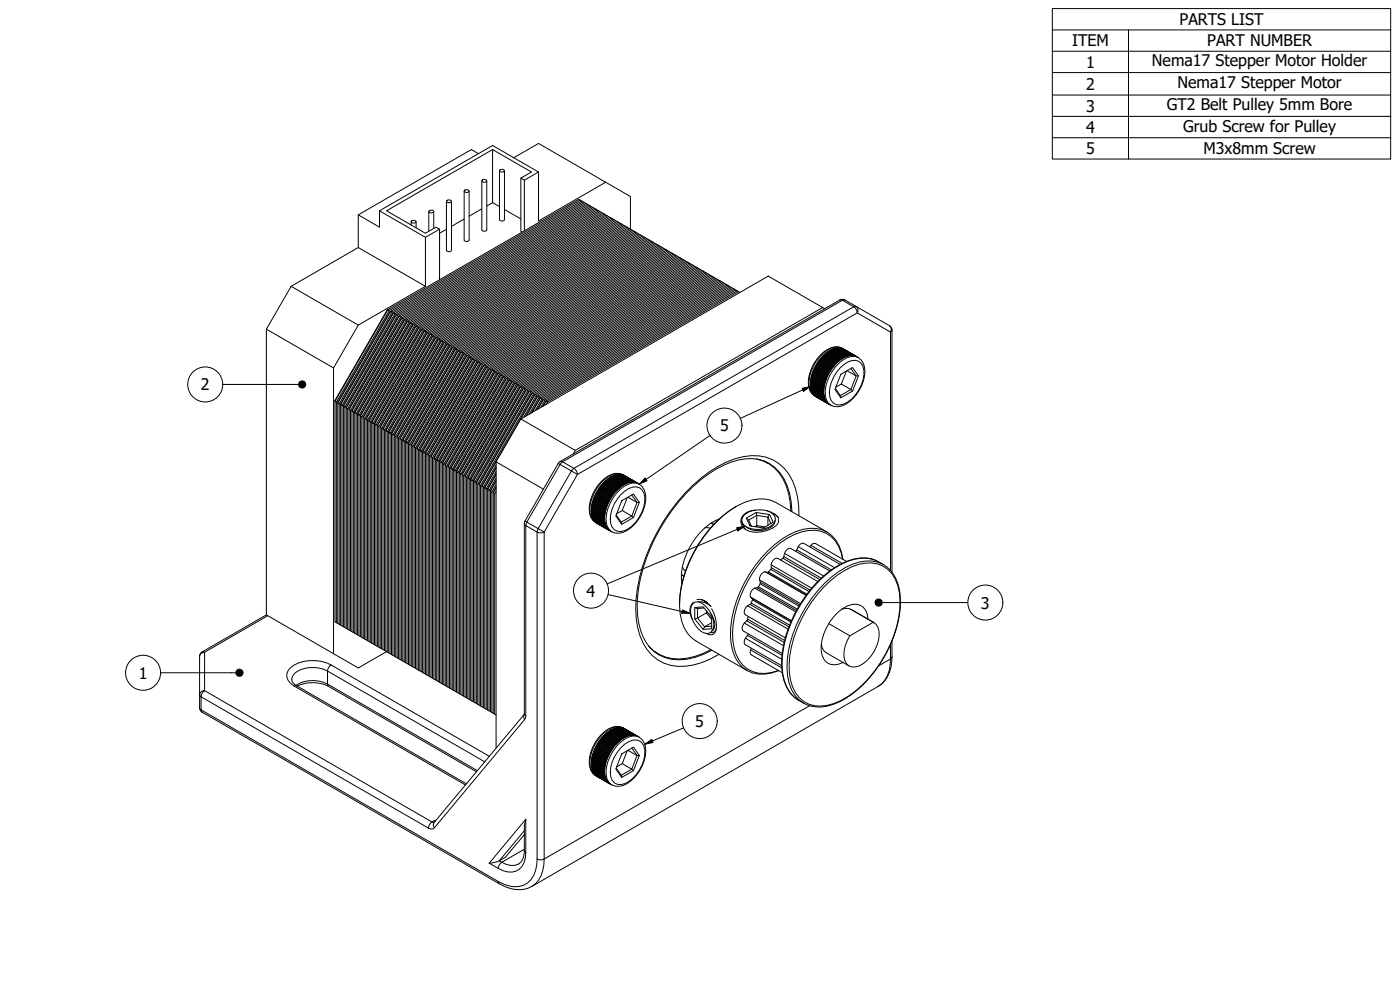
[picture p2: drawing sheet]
<svg xmlns="http://www.w3.org/2000/svg" width="420mm" height="297mm" viewBox="0 0 420 297" stroke-linecap="round" stroke-linejoin="round" font-family="sans-serif">
<defs><g id="words">
<g font-size="4.8">
<text x="354" y="7.5">PARTS LIST</text>
<text x="321.7" y="13.9">ITEM</text>
<text x="362.3" y="13.9">PART NUMBER</text>
<text x="325.9" y="20.3">1</text>
<text x="345.7" y="19.9">Nema17 Stepper Motor Holder</text>
<text x="325.9" y="26.9">2</text>
<text x="353.4" y="26.4">Nema17 Stepper Motor</text>
<text x="325.9" y="33.5">3</text>
<text x="350.2" y="33.1">GT2 Belt Pulley 5mm Bore</text>
<text x="325.9" y="39.9">4</text>
<text x="355.1" y="39.5">Grub Screw for Pulley</text>
<text x="325.9" y="46.2">5</text>
<text x="361.2" y="46.3">M3x8mm Screw</text>
<text x="60.3" y="117.1">2</text>
<text x="216.1" y="129.5">5</text>
<text x="176.1" y="179">4</text>
<text x="294.4" y="182.6">3</text>
<text x="41.6" y="203.6">1</text>
<text x="208.7" y="218.1">5</text>
</g>
</g></defs>
<!-- layer: Visible Narrow (ISO) -->
<g fill="none" stroke="#000" stroke-width=".3">
<path d="M252.1 90h1.5M256.2 92l.4-.1a1.19 1.19 0 0 1 .7 2 2.31 2.31 0 0 0-1.1-1.9zM266.9 97.7a1.38 1.38 0 0 1 .4 1.9l.4-.6M252 110.5a5.5 5.5 0 0 1 5.7-2.1 3.9 3.9 0 0 1 1.6 4.1 11.3 11.3 0 0 1-6.1 8.7 3.1 3.1 0 0 1-3.2-.3 3.1 3.1 0 0 1-1.1-3.1 11.3 11.3 0 0 1 3.1-7.3zM252.7 104.5a4.3 4.3 0 0 0-4.4 .6 12.6 12.6 0 0 0-5.5 10.9l.3 1.2 .6 .9 .8 .7M257.6 107.3a4.3 4.3 0 0 0-4.4 .6 12.6 12.6 0 0 0-5.5 10.9l.3 1.2 .6 .9 .7 .7M167.5 139l5.8 3.4a2.31 2.31 0 0 0-1.1-1.9l-.7 .8-10 17.3-.3 1.1a2.33 2.33 0 0 0 2.1 0M168.1 138.5l.7 .1-.7 .8-10 17.2-.3 1.1-.4-.6M168.8 138.6l84-48.5 3.4 1.9-84 48.5zM230.8 139a15 15 0 0 1 6.7 11.7l.2 2.8M157.6 156.3l5.7 3.4M163.3 159.7l10-17.3 84-48.5 10 5.7v71.5"/>
<path d="M163.3 159.7v98M186.3 148.5a5.5 5.5 0 0 1 5.6-2.1 3.9 3.9 0 0 1 1.6 4.1 11.2 11.2 0 0 1-6.1 8.7 3.1 3.1 0 0 1-3.2-.4 3.1 3.1 0 0 1-1.1-3 11.3 11.3 0 0 1 3.2-7.3zM187 142.4a4.3 4.3 0 0 0-4.5 .6 12.6 12.6 0 0 0-5.4 11l.3 1.1 .5 1 .8 .6M191.8 145.3a4.3 4.3 0 0 0-4.4 .6 12.6 12.6 0 0 0-5.5 10.9l.4 1.2 .5 .9 .8 .7M224 153.8l.1 .1M232.7 156a3.7 3.7 0 0 1-3.6 3 6.2 6.2 0 0 1-5.2-1M239.8 154.8a20.1 20.1 0 0 0-4.5-14.3 13.4 13.4 0 0 0-14.7-2.9 41.8 41.8 0 0 0-19.7 16.1 52.9 52.9 0 0 0-10.1 29 19.2 19.2 0 0 0 4.8 13.9 13.1 13.1 0 0 0 12.5 2.9l2.5-.7 2.6-1.1 2.6-1.4M225.3 179.1l12.2 7.1M225.8 180l11.5 6.6M226.5 176.5l12.3 7.1M227.2 176.3l11.8 6.9M227.6 176.1l11.6 6.7"/>
<path d="M227.9 174l12.3 7.1M228.1 175.1l11.7 6.8M228.2 174.7l11.8 6.8M229.6 171.6l12.3 7M230.6 171.6l11.6 6.7M231.3 170.8l11.5 6.7M231.4 169.5l12.2 7M231.5 170.3l11.6 6.8M235 167.5l11 6.4M235.2 167l11.2 6.5M235.4 166l11.8 6.8M239.1 165l10.4 6"/>
<path d="M239.5 164l11 6.3M243.4 163.6l9.3 5.4M247.2 176.2a21.9 21.9 0 0 1 12.5-7.3 8.7 8.7 0 0 1 9.7 6.8 28.6 28.6 0 0 1-3.6 20.5 31.5 31.5 0 0 1-15.5 14.9 9.2 9.2 0 0 1-11.6-3.3 18.8 18.8 0 0 1-1.2-13.7 39.2 39.2 0 0 1 9.7-17.9zM263.7 168.6a11.7 11.7 0 0 0-11.5 .8 37.2 37.2 0 0 0-17.5 30.3 11.7 11.7 0 0 0 5 10.4M265.1 169.4a11.7 11.7 0 0 0-11.4 .9 37.2 37.2 0 0 0-17.5 30.3 11.7 11.7 0 0 0 5 10.4M60.6 195.6l.8 .1a1.38 1.38 0 0 0-1.5 1.2M80.4 184.7l-19 11v11.5l68.2 39.4 .8-.4 .3 .1M99.4 199.5a11.7 11.7 0 0 0-12.2 .8 3.2 3.2 0 0 0 1.1 5.6M99.4 199.5a2.33 2.33 0 0 0-1.1 1.8 9.2 9.2 0 0 0-10.1 1l-.5 .8-.2 .8M99.4 199.5l47.5 27.4M207.2 183.2h-.1M213.3 184.1l.5 .8a3.5 3.5 0 0 1-.1 4.4"/>
<path d="M213.7 195.1a17.6 17.6 0 0 1-14.2 2.2l-1.9-.9M223.4 186.9l11.7 6.8M223.7 191.5l10.9 6.3M224.1 186.3l11.2 6.4M224.3 190.6l10.4 6M224.3 181.7l12.2 7.1M224.4 185.8l11.1 6.4M225.1 181.3l11.7 6.8M225.3 195l9.3 5.4M225.5 180.9l11.5 6.7M267.3 193.4v4.3l-3.6 2.1M267.7 197.1l-.4 .6a9 9 0 0 1-3.8 8.3"/>
<path d="M59.9 212.4l.7 1.3M60.3 207.6l1.1-.4a2.33 2.33 0 0 0-1.1 1.9l-.4-.6zM88.3 205.9l51.4 29.6M89.1 205.8l-.8 .1M98.3 205.3l.3 .6M98.3 205.3a9.6 9.6 0 0 0-9.5 .3M98.3 205.3l45 25.9M98.3 205.3v-4l47.2 27.3M157.3 214.4l-.2 .4 .4 1.1M157.4 214.1l.4 .7M157.5 215.9l-27.1 32.5M157.8 214.8l-.3 1.1"/>
<path d="M157.8 214.8v-57.1l3.4 2v98M187 218.4a4.3 4.3 0 0 0-4.5 .6 12.6 12.6 0 0 0-5.4 10.9l.3 1.2 .5 .9 .8 .7M243 211.8l-79.7 45.9M186.3 224.4a5.4 5.4 0 0 1 5.6-2.1 3.9 3.9 0 0 1 1.6 4.1 11.3 11.3 0 0 1-6.1 8.7 3.1 3.1 0 0 1-3.2-.3 3.1 3.1 0 0 1-1.1-3.1 11.3 11.3 0 0 1 3.2-7.3zM191.8 221.2a4.3 4.3 0 0 0-4.4 .6 12.6 12.6 0 0 0-5.5 10.9l.4 1.2 .5 .9 .8 .7M128.6 248.5l-68.3-39.4v3.9l89.2 51.5M130.3 246.8l-.2 1 .3 .6M130.3 246.7l-.7-.1a2.36 2.36 0 0 0-1 1.9M130.4 248.4l-.5 .3h-.6l-.7-.2M150.6 258.7a5.1 5.1 0 0 0 5.1 .5M157.4 255.2l.4 .6M157.4 254.8l-6.8 3.9"/>
<path d="M157.4 249.3l-7.6 9 .8 .4M157.8 255.8a5.7 5.7 0 0 1-3 5.6 6.2 6.2 0 0 1-5.3-.8 2.33 2.33 0 0 1 1.1-1.9M157.8 255.8v-10l-11 13.2 2.7 1.6M161.2 257.7a7.9 7.9 0 0 1-4 7.9 8.4 8.4 0 0 1-7.7-1.1M161.2 257.7a2.33 2.33 0 0 0 2.1 0M163.3 257.7a9 9 0 0 1-3.7 8.3M149.5 264.5l.3 .7"/>
</g>
<!-- layer: Visible (ISO) -->
<g fill="none" stroke="#000" stroke-width=".3">
<path d="M139.3 57.3v14.7a.85 .85 0 0 0 1.5 0v-14.7M139.5 57h1l.3 .2-.1 .3a.89 .89 0 0 1-1.4-.2zM143.6 46.1l-2.1-1.2-34 19.6v9.8M144.6 54.3v14.7a.85 .85 0 0 0 1.5 0v-14.7M144.8 54l1-.1 .3 .3-.1 .3a.89 .89 0 0 1-1.4-.3zM147.8 44.9v15.9M149.9 51.2v14.7a.86 .86 0 0 0 1.5 0v-14.7M150.1 50.9h1l.3 .2-.1 .3a.89 .89 0 0 1-1.4-.2zM154.2 47.3l7.4-4.3 20.2 11.7-20.2 11.6v-14.7M156.3 53.4v16l.4 .2M157.4 54.1l-1.1-.7 3.2-1.8-11.7-6.7-31.8 18.3 11.7 6.8 3.2-1.9 1 .7M161.6 51.6l-4.2 2.5v15.1"/>
<path d="M161.6 51.6l-13.8-7.9-33.9 19.5M181.8 54.7l7.4 4.3v9.8M107.5 64.5l6.4 3.6v-4.9l13.8 8M123.4 66.5v1M123.6 66.2h1l.3 .2-.1 .3a.89 .89 0 0 1-1.4-.2zM124.9 66.5v1.9M128.7 63.5v5.9M128.9 63.2l1-.1 .3 .2-.1 .3a.88 .88 0 0 1-1.4-.2zM130.2 63.5v5M134 60.4v14.7a.86 .86 0 0 0 1.5 0v-14.7M134 68.8l-2.1 1.2M134.2 60.1l1-.1 .3 .3-.1 .3a.89 .89 0 0 1-1.4-.2z"/>
<path d="M139.3 65.7l-3.8 2.2M144.6 62.7l-3.8 2.2M147.8 60.8l2.1 1.2M147.8 60.8l-1.7 1M151.4 62.9l4.9 2.8M174.1 60.1l.5 .2M174.6 60.3l.8 .5M174.6 60.3l-57.4 33.3M175 60.6l-57.3 33M175.4 60.8l.9 .5M175.4 60.8l-57.4 33.3M175.8 61l-57.2 33.1"/>
<path d="M176.3 61.3l.8 .5M176.3 61.3l-57.4 33.3M176.7 61.5l-57.3 33.1M177.1 61.8l.8 .5M177.1 61.8l-57.4 33.3M177.5 62l-57.2 33.1M177.9 62.3l.9 .5M177.9 62.3l-57.4 33.3M178.4 62.5l-57.3 33.1M178.8 62.8l.8 .4M178.8 62.8l-57.4 33.2M179.2 63l-57.3 33.1"/>
<path d="M179.6 63.2l.9 .5M179.6 63.2l-57.4 33.3M180.1 63.5l-57.3 33.1M180.5 63.7l.8 .5M180.5 63.7l-57.4 33.3M180.9 64l-57.3 33.1M181.3 64.2l.9 .5M181.3 64.2l-57.4 33.3M181.8 64.5l-57.3 33M182.2 64.7l.8 .5M182.2 64.7l-57.4 33.3M182.6 65l-57.3 33"/>
<path d="M183 65.2l.9 .5M183 65.2l-57.4 33.3M183.5 65.5l-57.3 33M183.9 65.7l.8 .5M183.9 65.7l-57.4 33.3M184.3 65.9l-57.3 33.1M184.7 66.2l.9 .5M184.7 66.2l-57.4 33.3M185.2 66.4l-57.3 33.1M185.6 66.7l.8 .5M185.6 66.7l-57.4 33.3M186 66.9l-57.3 33.1"/>
<path d="M186.4 67.2l.9 .5M186.4 67.2l-57.4 33.2M186.9 67.4l-57.3 33.1M187.3 67.7l.8 .4M187.3 67.7l-57.4 33.2M187.7 67.9l-57.3 33.1M188.1 68.1l.9 .5M188.1 68.1l-57.4 33.3M188.6 68.4l-57.3 33.1M189 68.6l.8 .5M189 68.6l-57.4 33.3M189.4 68.9l-57.3 33.1"/>
<path d="M189.8 69.1l.9 .5M189.8 69.1l-57.4 33.3M190.3 69.4l-57.3 33M190.7 69.6l.8 .5M190.7 69.6l-57.4 33.3M191.1 69.9l-57.3 33M191.5 70.1l.9 .5M191.5 70.1l-57.4 33.3M191.9 70.3l-57.2 33.1M192.4 70.6l.8 .5M192.4 70.6l-57.4 33.3M192.8 70.8l-57.3 33.1"/>
<path d="M193.2 71.1l.9 .5M193.2 71.1l-57.4 33.3M193.6 71.3l-57.2 33.1M194.1 71.6l.8 .5M194.1 71.6l-57.4 33.3M194.5 71.8l-57.3 33.1M194.9 72.1l.9 .5M194.9 72.1l-57.4 33.2M195.3 72.3l-57.2 33.1M195.8 72.6l.8 .4M195.8 72.6l-57.4 33.2M196.2 72.8l-57.3 33.1"/>
<path d="M196.6 73l.9 .5M196.6 73l-57.4 33.3M197 73.3l-57.2 33.1M197.5 73.5l.8 .5M197.5 73.5l-57.4 33.3M197.9 73.8l-57.3 33.1M198.3 74l.9 .5M198.3 74l-57.4 33.3M198.7 74.3l-57.2 33M199.2 74.5l.8 .5M199.2 74.5l-57.4 33.3M199.6 74.8l-57.3 33"/>
<path d="M200 75l.9 .5M200 75l-57.4 33.3M200.4 75.2l-57.2 33.1M200.9 75.5l.8 .5M200.9 75.5l-57.4 33.3M201.3 75.7l-57.3 33.1M201.7 76l.9 .5M201.7 76l-57.4 33.3M202.1 76.2l-57.2 33.1M202.6 76.5l.8 .5M202.6 76.5l-57.4 33.3M203 76.7l-57.3 33.1"/>
<path d="M203.4 77l.9 .5M203.4 77l-57.4 33.2M203.8 77.2l-57.2 33.1M204.3 77.5l.8 .4M204.3 77.5l-57.4 33.2M204.7 77.7l-57.3 33.1M205.1 77.9l.9 .5M205.1 77.9l-57.4 33.3M205.5 78.2l-57.2 33.1M206 78.4l.8 .5M206 78.4l-57.4 33.3M206.4 78.7l-57.3 33"/>
<path d="M206.8 78.9l.9 .5M206.8 78.9l-57.4 33.3M207.2 79.2l-57.3 33M207.7 79.4l.8 .5M207.7 79.4l-57.4 33.3M208.1 79.7l-57.3 33M208.5 79.9l.8 .5M208.5 79.9l-57.4 33.3M87.4 85.9l20.1-11.6 20.2 11.6-20.2 11.6zM87.4 85.9l-7.5 12.9M107.5 97.5l-7.4 12.9v85.7l7.4 4.3 8.5-4.9M116.2 93l-15.7 27.2v66.4l.4 .2v-66.1"/>
<path d="M116.4 92.9l-.1 .2M116.4 92.9l.5 .2-16 27.6-.4-.3zM116.4 92.9l57.3-33.1 .4 .3-57.2 33M117 93.5l-15.6 27.1v66.5M117.3 93.4l.4 .2-15.9 27.6-.4-.3zM117.9 94l-15.7 27.1v66.5M118.1 93.9l.5 .2-16 27.6-.4-.3zM118.7 94.5l-15.6 27.1v66.5M119 94.4l.4 .2-15.9 27.6-.4-.3zM119.6 95l-15.7 27.1v66.4M119.8 94.8l.5 .3-16 27.5-.4-.2zM120.4 95.5l-15.6 27.1v66.4"/>
<path d="M120.7 95.3l.4 .3-15.9 27.5-.4-.2zM121.3 96l-15.7 27.1v66.4M121.5 95.8l.4 .3-15.9 27.5-.4-.2zM122.1 96.5l-15.6 27.1v66.4M122.4 96.3l.4 .3-15.9 27.5-.4-.2zM123 97l-15.7 27.1v66.4M123.2 96.8l.4 .3-15.9 27.5-.4-.2zM123.8 97.4l-15.6 27.2v66.4M124.1 97.3l.4 .2-15.9 27.6-.4-.2zM124.7 97.9l-15.7 27.2v66.4M124.9 97.8l.4 .2-15.9 27.6-.4-.3zM125.5 98.4l-15.6 27.1v66.5"/>
<path d="M125.8 98.3l.4 .2-15.9 27.6-.4-.3zM126.4 98.9l-15.7 27.1v66.5M126.6 98.8l.4 .2-15.9 27.6-.4-.3zM127.2 99.4l-15.6 27.1v66.4M127.5 99.3l.4 .2-15.9 27.6-.4-.3zM128.1 99.9l-15.7 27.1v66.4M128.3 99.7l.4 .3-15.9 27.5-.4-.2zM131.9 83.9v-15.1l-4.2 2.4v14.7M208.9 80.1l-57.3 33.1M209.3 80.4l.9 .5M209.3 80.4l-57.4 33.3M209.8 80.6l-57.3 33.1"/>
<path d="M210.2 80.9l.8 .5M210.2 80.9l-57.4 33.3M210.6 81.1l-57.3 33.1M211 81.4l.9 .5M211 81.4l-57.4 33.3M211.5 81.6l-57.3 33.1M211.9 81.9l.8 .5M211.9 81.9l-57.4 33.2M212.3 82.1l-57.3 33.1M212.7 82.4l.9 .4M212.7 82.4l-57.4 33.2M213.2 82.6l-57.3 33.1"/>
<path d="M213.6 82.8l.8 .5M213.6 82.8l-57.4 33.3M214 83.1l-57.3 33.1M214.4 83.3l.9 .5M214.4 83.3l-57.4 33.3M214.9 83.6l-57.3 33M215.3 83.8l.8 .5M215.3 83.8l-57.4 33.3M215.7 84.1l-57.3 33M216.1 84.3l.9 .5M216.1 84.3l-57.4 33.3M216.6 84.6l-57.3 33"/>
<path d="M217 84.8l.8 .5M217 84.8l-57.4 33.3M217.4 85l-57.3 33.1M217.8 85.3l.9 .5M217.8 85.3l-57.2 33.1M218.3 85.5l-57.3 33.1M218.7 85.8l.8 .5M218.7 85.8l-57.3 33.1M219.1 86l-57.3 33.1M219.5 86.3l.9 .5M219.5 86.3l-57.2 33M220 86.5l-57.3 33.1"/>
<path d="M220.4 86.8l.8 .5M220.4 86.8l-57.3 33M220.8 87l-57.3 33.1M221.2 87.3l.9 .4M221.2 87.3l-57.2 33 .4 .3 57.3-33.1M246.9 92.3l.6 .3M100.1 110.4l-20.2-11.6v85.7M128.9 100.4l-15.6 27.1v66.4M129.2 100.2l.4 .3-15.9 27.5-.4-.2zM129.8 100.9l-15.7 27.1v66.4M130 100.7l.4 .3-15.9 27.5-.4-.2zM130.6 101.4l-15.7 27.1v66.4"/>
<path d="M130.9 101.2l.4 .3-15.9 27.5-.5-.2zM131.5 101.9l-15.7 27.1v66.4M131.7 101.7l.4 .3-15.9 27.5-.4-.2zM132.3 102.3l-15.7 27.2v66.4M132.6 102.2l.4 .2-15.9 27.6-.5-.2zM133.2 102.8l-15.7 27.2v66.4M133.4 102.7l.4 .2-15.9 27.6-.4-.3zM134 103.3l-15.7 27.1v66.5M134.2 103.2l.5 .2-15.9 27.6-.5-.3zM134.9 103.8l-15.7 27.1v66.5M135.1 103.7l.4 .2-15.9 27.6-.4-.3zM135.7 104.3l-15.7 27.1v66.4"/>
<path d="M135.9 104.2l.5 .2-15.9 27.6-.5-.3zM136.5 104.8l-15.6 27.1v66.4M136.8 104.6l.4 .3-15.9 27.5-.4-.2zM137.4 105.3l-15.7 27.1v66.4M137.6 105.1l.5 .3-15.9 27.5-.5-.2zM138.2 105.8l-15.6 27.1v66.4M138.5 105.6l.4 .3-15.9 27.5-.4-.2zM139.1 106.3l-15.7 27.1v66.4M139.3 106.1l.5 .3-15.9 27.5-.5-.2zM139.9 106.7l-15.6 27.2v66.4M140.2 106.6l.4 .3-15.9 27.5-.4-.2zM140.8 107.2l-15.7 27.2v66.4"/>
<path d="M141 107.1l.5 .2-15.9 27.6-.5-.3zM141.6 107.7l-15.6 27.2v66.4M141.9 107.6l.4 .2-15.9 27.6-.4-.3zM142.5 108.2l-15.7 27.1v66.5M142.7 108.1l.5 .2-16 27.6-.4-.3zM143.3 108.7l-15.6 27.1v66.5M143.6 108.6l.4 .2-15.9 27.6-.4-.3zM144.2 109.2l-15.7 27.1v66.4M144.4 109.1l.5 .2-16 27.6-.4-.3zM145 109.7l-15.6 27.1v66.4M145.3 109.5l.4 .3-15.9 27.5-.4-.2zM145.9 110.2l-15.7 27.1v66.4"/>
<path d="M146.1 110l.5 .3-16 27.5-.4-.2zM146.7 110.7l-15.6 27.1v66.4M147 110.5l.4 .3-15.9 27.5-.4-.2zM147.6 111.2l-15.7 27.1v66.4M147.8 111l.5 .3-16 27.5-.4-.2zM148.4 111.6l-15.6 27.2v66.4M148.7 111.5l.4 .2-15.9 27.6-.4-.2zM149.3 112.1l-15.7 27.2v66.4M149.5 112l.4 .2-15.9 27.6-.4-.3zM150.1 112.6l-15.6 27.2v66.4M150.4 112.5l.4 .2-15.9 27.6-.4-.3zM151 113.1l-15.7 27.1v66.5"/>
<path d="M151.2 113l.4 .2-15.9 27.6-.4-.3zM151.8 113.6l-15.6 27.1v66.5M152.1 113.5l.4 .2-15.9 27.6-.4-.3zM152.7 114.1l-15.7 27.1v66.4M152.9 114l.4 .2-15.9 27.6-.4-.3zM153.5 114.6l-15.6 27.1v66.4M153.8 114.4l.4 .3-15.9 27.5-.4-.2zM154.4 115.1l-15.7 27.1v66.4M154.6 114.9l.4 .3-15.9 27.5-.4-.2zM155.2 115.6l-15.6 27.1v66.4M155.5 115.4l.4 .3-15.9 27.5-.4-.2zM156.1 116.1l-15.7 27.1v66.4"/>
<path d="M156.3 115.9l.4 .3-15.9 27.5-.4-.2zM156.9 116.5l-15.6 27.2v66.4M157.2 116.4l.4 .2-15.9 27.6-.4-.2zM157.8 117l-15.7 27.2v66.4M158 116.9l.4 .2-15.9 27.6-.4-.3zM158.6 117.5l-15.7 27.1v66.5M158.9 117.4l.4 .2-15.9 27.6-.5-.3zM159.5 118l-15.7 27.1v66.5M159.7 117.9l.4 .2-15.9 27.6-.4-.3zM160.3 118.5l-15.7 27.4M160.6 118.4l-.2 .2M160.6 118.4l.4 .2"/>
<path d="M160.6 118.4l-16 27.5M161 118.6l-3.8 6.6M161.2 119l-3.4 5.9M161.4 118.9l-.1 .2M161.4 118.9l.4 .2M161.4 118.9l-3.4 5.8M161.8 119.1l-2.9 5.1M162 119.5l-2.5 4.4M162.3 119.3l-.2 .3M162.3 119.3l.4 .3M162.3 119.3l-2.6 4.5M162.7 119.6l-2.1 3.7"/>
<path d="M162.9 120l-1.7 2.9M163.1 119.8l-.1 .2M163.1 119.8l.4 .3M163.1 119.8l-1.7 3M243.2 115.1l4 2.3v.3l-4-2.3zM243.2 115.4l4 2.2M243.2 115.5l4 2.4v.2l-4-2.3zM243.2 114.9l4 2.2M243.2 114.7l4 2.3v.3l-4-2.4zM243.2 115.8l4 2.2M243.2 115.9l4 2.4 .1 .2-4.1-2.3zM243.2 114.5l4.1 2.2"/>
<path d="M243.2 114.2l4.1 2.4-.1 .2-4-2.3zM243.2 116.2l4.1 2.1M243.3 116.3l4 2.4v.2l-4-2.3zM243.3 114l4 2.3M243.3 115.2v.1M243.3 114.7v.2M243.3 115.6v.1M243.3 113.8l4 2.3v.3l-4-2.4zM243.3 116.6l4 2.1M243.3 116.7l4.1 2.5zM243.3 113.6l4.1 2.2M243.3 114.3v.1"/>
<path d="M243.3 116v.1M243.4 113.3l4 2.4v.2l-4.1-2.3zM243.4 116.9l4 2.2M243.4 113.8v.2M243.4 116.4v.1M243.4 117.1l4.1 2.5zM243.4 113.1l4.1 2.3M243.5 113.4l-.1 .2M243.5 116.8h.1M243.5 112.9l4 2.3v.3l-4.1-2.4zM243.5 117.2l4 2.2M243.6 117.4l4.1 2.5z"/>
<path d="M243.6 112.7l4 2.2M243.6 112.9l-.1 .2M243.6 117.2h.1M243.6 112.4l4.1 2.3-.1 .3-4-2.3zM243.7 117.7l4.1 2.5zM243.7 112.2l4 2.3M243.7 112.4l-.1 .2M243.7 117.5l-.1 .1M243.8 111.9l4 2.3-.1 .3-4-2.3zM243.9 118l4.1 2.5zM243.9 111.7l4 2.3M243.9 117.8l-.1 .1"/>
<path d="M243.9 112l-.1 .2M244 111.4l4 2.4-.1 .2-4-2.3zM244 118.1h.1M244 111.5l-.1 .2M244 118.2l4.2 2.5zM244 111.2l4.1 2.3M244.1 111l4.1 2.3-.1 .3-4.1-2.4zM244.2 118.3l-.1 .1M244.2 111l-.1 .3M244.2 118.5l4.2 2.4zM244.2 110.8l4.1 2.3M244.4 110.5l4 2.3-.1 .3-4.1-2.3z"/>
<path d="M244.4 118.6h.1M244.4 110.5l-.1 .3M244.5 118.7l4.1 2.4zM244.5 110.3l4 2.3M244.6 110l4 2.4-.1 .2-4-2.3zM244.6 118.8h.1M244.7 110.1l-.2 .2M244.7 118.9l4.2 2.4zM244.7 109.8l4 2.4M244.8 109.6l4.1 2.3-.2 .3-4-2.4zM244.8 119h.1M244.9 109.6l-.1 .3"/>
<path d="M245 109.4l.2-.2 3.9 2.3M245.1 109.1l4 2.4-.1 .2-4.1-2.3zM245.1 109.1l.1 .1M245.3 109l.1-.2 4 2.2M245.4 108.7l4 2.3-.2 .3-4-2.3zM245.4 108.7v.1M245.6 108.6l.1-.3 4 2.3M245.7 108.3l4 2.3-.2 .3-4-2.4zM245.7 108.3h.1M245.9 108.1l.1-.2 4 2.3M246 107.9l4 2.3-.2 .2-4-2.3zM246 107.9h.1"/>
<path d="M246.1 106.6a5.7 5.7 0 0 1 6.6-2.1l4.9 2.8a5.8 5.8 0 0 1 1.5 6.9 10.7 10.7 0 0 1-7.5 7.8h-1.2l-1.1-.4-4.8-2.8a5.8 5.8 0 0 1-1.5-6.9 13.5 13.5 0 0 1 3.1-5.3zM246.2 107.8l.1-.2 4 2.2M246.3 107.5l4 2.3-.2 .2-4-2.3zM246.3 107.5v.1M246.5 107.4l.2-.2 3.9 2.3M246.6 107.1l4.1 2.3-.2 .2-4.1-2.3zM246.6 107.1l.1 .1M246.9 107l.1-.2 4 2.3M247 106.7l4 2.4-.2 .2-4-2.3zM247 106.7v.1M247.1 106.6l.2-.2 4 2.3-.2 .2zM247.2 106.7l.1-.2 4 2.3"/>
<path d="M247.3 106.4v.1M247.5 106.3l.2-.2 4 2.3-.2 .2zM247.5 106.3l.2-.1 3.9 2.3M247.7 106.1v.1M247.8 106l.2-.2 4.1 2.3-.3 .2zM247.9 106l.1-.1 4 2.3M248 105.8v.1M248.2 105.7l.2-.2 4 2.4-.2 .1zM248.3 105.7l4 2.2M248.4 105.5v.1M248.5 105.4l.3-.1 4 2.3-.2 .2zM248.6 105.5l4.1 2.2"/>
<path d="M248.8 105.3v.1M248.9 105.2l.2-.1 4.1 2.3-.3 .1zM249 105.3l4 2.2M249.1 105.1v.1M249.3 105l.2-.1 4 2.3-.2 .1zM249.4 105.1l4 2.2M249.5 104.9v.1M249.6 104.8l.3-.1 4 2.3-.2 .1zM249.8 104.9l3.9 2.2M249.9 104.7l-.1 .2M250 104.7l.2-.1 4 2.3-.2 .1zM250.1 104.7l4 2.3"/>
<path d="M250.2 104.6v.1M250.4 104.5l4.2 2.3zM250.6 104.5l-.1 .1 3.9 2.3M250.7 116.5l1.5 2.2M250.7 104.4l4.2 2.3zM250.9 104.4l3.9 2.4M251.1 104.4l4.2 2.3zM251.3 104.4l-.1 .1M251.4 104.3l4.2 2.4zM251.6 104.3v.1M251.7 104.3l4.2 2.4zM251.9 104.4h.1"/>
<path d="M252.1 104.4l4.2 2.3zM252.2 104.4v.1M252.3 112.3l3.6-2 1.7 2.5-1.7 4.5-3.6 2.1-1.7-2.6zM252.4 104.4l4.2 2.4zM252.5 104.5h.1M252.7 104.5l4.1 2.4zM252.8 104.6h.1M252.9 104.6l4.2 2.4zM253.1 104.7h.1M254 111.3l-1.5 3.9M254.2 111.2l2.7 1.6-1.5 4.1-2.9-1.7-1.7 1M255.4 110.6l1.5 2.2h.7"/>
<path d="M255.9 117.3l-.5-.4-3.2 1.8 .1 .7M100.5 120.2h.1M101.4 120.6l.1 .1M101.8 121.2v66.1M102.2 121.1l.1 .1M102.6 121.7v66.1M103.1 121.6l.1 .1M103.5 122.2v66.1M103.9 122.1l.1 .1M104.3 122.6v66.2M104.8 122.6l.1 .1M105.2 123.1v66.2"/>
<path d="M105.6 123.1l.1 .1M106 123.6v66.2M106.5 123.6l.1 .1M106.9 124.1v66.2M107.3 124.1h.1M107.7 124.6v66.1M108.2 124.6h.1M108.6 125.1v66.1M109 125.1h.1M109.4 125.6v66.1M109.9 125.5l.1 .1M110.3 126.1v66.1"/>
<path d="M110.7 126l.1 .1M111.1 126.6v66.1M111.6 126.5l.1 .1M112 127.1v66.1M112.4 127l.1 .1M112.8 127.5v66.2M113.3 127.5l.1 .1M113.7 128v66.2M114.1 128l.1 .1M114.5 128.5v66.2M114.9 128.5l.2 .1M115.4 129v66.2"/>
<path d="M115.8 129h.1M116.2 129.5v66.1M116.6 129.5h.2M117.1 130v66.1M117.5 130h.1M117.9 130.5v66.1M118.3 130.4l.2 .1M118.8 131v66.1M119.2 130.9l.1 .1M119.6 131.5v66.1M120 131.4l.2 .1M120.5 132v66.1"/>
<path d="M120.9 131.9l.1 .1M121.3 132.4v66.2M121.7 132.4l.2 .1M122.2 132.9v66.2M122.6 132.9l.1 .1M123 133.4v66.2M123.4 133.4l.2 .1M123.9 133.9v66.2M124.3 133.9h.1M124.7 134.4v66.1M125.1 134.4h.2M125.6 134.9v66.1"/>
<path d="M126 134.9h.1M126.4 135.4v66.1M126.8 135.3l.2 .1M127.2 135.9v66.1M127.7 135.8l.1 .1M128.1 136.4v66.1M128.5 136.3l.1 .1M128.9 136.9v66.1M129.4 136.8l.1 .1M129.8 137.3v66.2M130.2 137.3l.1 .1M130.6 137.8v66.2"/>
<path d="M131.1 137.8l.1 .1M131.5 138.3v66.2M131.9 138.3l.1 .1M132.3 138.8v66.2M132.8 138.8h.1M133.2 139.3v66.1M133.6 139.3h.1M134 139.8v66.1M134.5 139.8h.1M148.9 139.5l-3.8 6.7M156.3 125.7l74.3-42.9 16.3 9.5-74.3 42.8zM163.5 120.1l-1.2 2.2"/>
<path d="M163.7 120.5l-.8 1.4M163.8 120.5l.2-.2-.9 1.5M164.4 120.6l-.4 .7M172.6 135.1l-.6 1.1M227.1 137.7a12.5 12.5 0 0 1 9.6 10.4l.6 5.2M229.2 138.3l1.3 .7M230.8 139a13.4 13.4 0 0 0-11.3-.4 41.3 41.3 0 0 0-19.6 17 48 48 0 0 0-8.6 28.8 15 15 0 0 0 6.3 12M134.9 140.3v66.1M135.3 140.2l.1 .1M135.7 140.8v66.1M136.2 140.7l.1 .1M136.6 141.3v66.1"/>
<path d="M137 141.2l.1 .1M137.4 141.8v66.1M137.9 141.7l.1 .1M138.3 142.2v66.2M138.7 142.2l.1 .1M139.1 142.7v66.2M139.6 142.7l.1 .1M140 143.2v66.2M140.4 143.2l.1 .1M140.8 143.7v66.1M141.3 143.7h.1M141.7 144.2v66.1"/>
<path d="M142.1 144.2h.1M142.5 144.7v66.1M142.9 144.6l.2 .1M143.4 145.2v66.1M143.8 145.1l.1 .1M144.2 145.7v66.1M144.6 145.9l.5 .3M144.6 145.9v66.2M144.6 145.6l.2 .1M145.1 146.2v66.1M145.5 146.1v66.4M145.5 146.1l.1 .1"/>
<path d="M145.9 146.7v66.1M146.3 146.6v66.4M146.3 146.6l.2 .1M146.8 147.1v66.2M147.2 147.1v66.4M147.2 147.1l.1 .1M147.6 147.6v66.2M148 147.6l.2 .1M148.9 140.5l-3.4 5.9 .4 .3M148.9 144.4l-1.7 3 .4 .2M148.9 141.5l-3 5.2M148.9 142.5l-2.6 4.4 .5 .2"/>
<path d="M148.9 143.5l-2.1 3.6M148.9 145.4l-1.3 2.2M148.9 146.4l-.9 1.5v-.3M148.9 147.4l-.4 .7M148.9 146.1l-.9 1.5M148.9 144.2l-1.7 2.9M148.9 142.2l-2.6 4.4M148.9 140.2l-3.4 5.9M163.1 146.8l-14.2-8.2 .1 85.8M177.4 153.1l4.1 2.3v.3l-4.1-2.4zM177.4 153.3l4.1 2.2M177.4 153.5l4.1 2.3v.3l-4.1-2.4z"/>
<path d="M177.4 152.9l4.1 2.2M177.4 152.7l4.1 2.3v.2l-4.1-2.3zM177.4 153.7l4.1 2.2M177.5 153.9l4 2.3v.3l-4-2.4zM177.5 152.5l4 2.2M177.5 152.2l4 2.3v.3l-4-2.3zM177.5 154.1l4 2.2M177.5 154.3l4 2.3 .1 .2-4.1-2.3zM177.5 152l4 2.3M177.5 153.1v.2M177.5 152.7v.1M177.5 153.6v.1"/>
<path d="M177.5 151.8l4.1 2.3-.1 .2-4-2.3zM177.5 154.5l4 2.2M177.6 154.7l4 2.3 .1 .2zM177.6 151.6l4 2.2M177.6 152.3v.1M177.6 154v.1M177.6 151.3l4.1 2.3-.1 .3-4-2.3zM177.6 154.9l4 2.1M177.6 151.8v.2M177.6 154.4h.1M177.7 155l4.1 2.5zM177.7 151.1l4 2.3"/>
<path d="M177.7 151.3v.2M177.7 154.8h.1M177.7 150.8l4.1 2.3-.1 .3-4-2.3zM177.7 155.2l4 2.2M177.8 155.4l4.1 2.5zM177.8 150.6l4 2.3M177.8 150.9v.2M177.8 155.1h.1M177.9 150.4l4 2.3-.1 .3-4-2.4zM177.9 155.7l4.2 2.5zM177.9 150.2l4.1 2.2M178 150.4l-.1 .2"/>
<path d="M178 155.4l-.1 .1M178 149.9l4.1 2.3-.1 .3-4.1-2.3zM178.1 156l4.1 2.4zM178.1 149.7l4 2.3M178.1 155.8h-.1M178.1 149.9l-.1 .3M178.2 149.4l4 2.3-.1 .3-4-2.3zM178.2 156v.1M178.3 156.2l4.1 2.5zM178.3 149.2l4 2.3M178.3 149.5l-.1 .2M178.4 148.9l4 2.4-.1 .2-4-2.3z"/>
<path d="M178.4 156.3v.1M178.5 149l-.1 .2M178.5 156.5l4.1 2.4zM178.5 148.7l4 2.3M178.6 148.5l4 2.3-.1 .3-4-2.4zM178.6 156.5v.1M178.7 148.5l-.1 .3M178.7 156.7l4.2 2.4zM178.7 148.3l4 2.3M178.8 148l4.1 2.3-.2 .3-4-2.3zM178.8 156.8h.1M178.9 148l-.1 .3"/>
<path d="M178.9 156.9l4.2 2.4zM178.9 147.8l4.1 2.3M179.1 147.5l4 2.4-.1 .2-4.1-2.3zM179.1 156.9h.1M179.1 147.6l-.1 .3M179.3 147.4l.1-.2 4 2.2M179.3 147.1l4.1 2.3-.2 .3-4-2.3zM179.3 147.1l.1 .1M179.5 147l.2-.3 3.9 2.3M179.6 146.7l4 2.3-.1 .2-4-2.3zM179.6 146.7h.1M179.8 146.5l.2-.2 3.9 2.3"/>
<path d="M179.9 146.2l4 2.4-.1 .2-4.1-2.3zM179.9 146.2l.1 .1M180.1 146.1l.2-.2 3.9 2.3M180.2 145.8l4.1 2.4-.2 .2-4.1-2.3zM180.2 145.8l.1 .1M180.3 144.6a5.8 5.8 0 0 1 6.7-2.2l4.8 2.9a5.8 5.8 0 0 1 1.6 6.9 10.7 10.7 0 0 1-7.6 7.8l-1.2-.1-1-.3-4.9-2.9a5.8 5.8 0 0 1-1.4-6.8 13.5 13.5 0 0 1 3-5.3zM180.4 145.7l.2-.2 3.9 2.3M180.5 145.4l4.1 2.4-.2 .2-4-2.3zM180.5 145.4l.1 .1M180.8 145.3l.1-.1 4 2.2M180.9 145.1l4 2.3-.2 .2-4-2.3zM180.9 145.1v.1"/>
<path d="M181.1 145l.1-.2 4 2.3M181.2 144.7l4 2.3-.2 .2-4-2.3zM181.2 144.7v.1M181.4 144.6l.2-.2 4 2.3-.2 .2zM181.4 144.6l.2-.1 3.9 2.3M181.6 144.4v.1M181.7 144.2l.2-.1 4 2.3-.2 .2zM181.8 144.3l.1-.1 4 2.2M181.9 144.1v.1M182.1 143.9l.2-.1 4 2.3-.2 .2zM182.1 144l.2-.1 3.9 2.3M182.3 143.8v.1"/>
<path d="M182.4 143.7l.2-.2 4.1 2.3-.3 .2zM182.5 143.7l4.1 2.2M182.6 143.5v.1M182.8 143.4l.2-.1 4 2.3-.2 .1zM182.9 143.5l4 2.1M183 143.3v.1M183.1 143.2l.3-.2 4 2.4-.2 .1zM183.3 143.2l4 2.2M183.4 143v.2M183.5 143l.2-.1 4.1 2.3-.3 .1zM183.6 143l4 2.2M183.7 142.9v.1"/>
<path d="M183.9 142.8l.2-.1 4 2.3-.2 .1zM184 142.9l4 2.2M184.1 142.7v.1M184.2 142.6h.3l4 2.3-.2 .1zM184.4 142.7l3.9 2.2M184.5 142.6l-.1 .1M184.6 142.5l4.2 2.3zM184.7 142.6l4 2.2M184.8 142.4v.2M184.9 154.5l1.5 2.2M185 142.4l4.2 2.3zM185.2 142.4l3.8 2.3"/>
<path d="M185.3 142.3l4.2 2.3zM185.5 142.3v.1M185.6 142.3l4.3 2.3zM185.8 142.3v.1M186 142.3l4.2 2.3zM186.2 142.3l-.1 .1M186.3 142.3l4.2 2.4zM186.5 142.4h-.1M186.6 150.3l3.5-2.1 1.8 2.5-1.8 4.6-3.5 2-1.8-2.5zM186.6 142.4l4.2 2.4zM186.8 142.4l-.1 .1M186.9 142.5l4.2 2.4z"/>
<path d="M187.1 142.5l-.1 .1M187.2 142.6l4.2 2.4zM187.3 142.7h.1M188.3 149.3l-1.6 3.9M188.5 149.2l2.7 1.6-1.6 4-2.9-1.6-1.6 .9M189.6 148.5l1.6 2.3 .7-.1M190.1 155.3l-.5-.5-3.2 1.9 .2 .6M211.6 158.3l1.6 .2M213.5 156.9l.7 .4-.9-.3M215.8 155.7a19.9 19.9 0 0 0-10.9 13.9l-.4 3.8 .1 1.7M220.9 152a36.6 36.6 0 0 0-17 29.4M222.8 157.1l.3 .9 .7 .8"/>
<path d="M223.1 154.8a7 7 0 0 1 9-.4 2.25 2.25 0 0 1-1.2 3.7 8 8 0 0 1-7.3-.2 2.07 2.07 0 0 1-.5-3.1zM224 154a2.1 2.1 0 0 0-1.5 1.8 2.1 2.1 0 0 0 1.1 2.1M224 155.5l2.9-1.7 4.1 .6 1 2.3-2.9 1.7-4-.6zM224 155.5l.7 .6M224.2 153.9h-.1M226.6 158l.5-.3 .1 .4M226.7 153.1a4.1 4.1 0 0 0-4.4 3.3 3.5 3.5 0 0 0 3.5 3.2 9.1 9.1 0 0 0 7.6-2.5l.3-.7-.1-.6M226.9 153.8l.2 .8-2.4 1.5 .8 1.7M230 153.2a6.4 6.4 0 0 1 3.7 2.2M230.5 157.6v-2.4l-3.4-.6v3.1l2.5 .4M231 154.4l-.5 .8 .9 1.9M232 154l1.7 1.4"/>
<path d="M233.7 155.4v.1M248.2 159.6l-15.3-8.8a11.7 11.7 0 0 0-11.5 .9 37.2 37.2 0 0 0-17.5 30.3 11.7 11.7 0 0 0 5 10.4l15.3 8.8M204.5 172.5l.7 .4M204.5 172.3l.7 .6M204.8 170.1l.9 1.3M209.2 179.9h1.4M225.8 179.6v.4a1.83 1.83 0 0 1-1.5 1.7 2.03 2.03 0 0 0-.6 2.7l12 7M230.3 171.8l.3-.2a1.83 1.83 0 0 0 .8-2.1 2.03 2.03 0 0 1 2-2l12 7M234.3 168a1.94 1.94 0 0 0 1.1-2 1.74 1.74 0 0 1 1.9-1.4l11.7 6.7M238.8 165.4l.3-.4a2.14 2.14 0 0 1 2.1-2l10.9 6.3M242 178.5l-11.9-6.8a1.94 1.94 0 0 0-1.9 .8 1.94 1.94 0 0 0 0 2.2l-.1 .4-.7 1.2a2.23 2.23 0 0 0-2.1 2.8l12.2 7.2M243 164.1a1.56 1.56 0 0 1 1.7-1l9.3 5.3"/>
<path d="M245 174.9a22.2 22.2 0 0 1 13-7.5 11.3 11.3 0 0 1 12.2 11.3 36 36 0 0 1-10.3 25.9 22.3 22.3 0 0 1-13.1 7.5 11.3 11.3 0 0 1-12.2-11.3 36 36 0 0 1 10.4-25.9zM252.9 167.8a9.3 9.3 0 0 0-8.4-8.7 18.3 18.3 0 0 0-12.5 5.5 37.5 37.5 0 0 0-12.2 25.3 12.2 12.2 0 0 0 4.6 10.9 9.9 9.9 0 0 0 9.2 .4M253 167.8a9.7 9.7 0 0 0-8.1-9.2 17.3 17.3 0 0 0-12.4 4.8 37.9 37.9 0 0 0-13.3 27.5 11.6 11.6 0 0 0 5.1 10.3 10.5 10.5 0 0 0 9.4 0M267.7 171.7l-.1-73.1-.6-.9-13.4-7.7-1.2-.1-84.7 48.9-10.3 18-.1 57.6-27 32.4M79.9 184.5l-19.3 11.1-.5 .6-.2 .7v15.5M79.9 184.5l20.2 11.6M100.9 186.8l.5 .3M101.4 187.1l47.5 27.4M194.7 193.8a12.5 12.5 0 0 0 13.8 3.2l4.8-2.1M196.2 195.4l1.3 .8M207.2 183.2v.1M208 181a2.98 2.98 0 0 1 4.1 1.3 6.9 6.9 0 0 1 1.7 6.9 2.23 2.23 0 0 1-3.4 .2 7.7 7.7 0 0 1-2.9-7.7z"/>
<path d="M208.1 180.7a4.3 4.3 0 0 0-.3 5.1M208.5 182.3l2.5-.2 2.6 3.2v3.3l-2.6 .3-2.5-3.2zM208.5 182.3l.8 .3M209.3 182.6v2.8l-.8 .3M209.5 180.6a5 5 0 0 1 3.8 1.3M211.3 182.4l-2 .2M212 183.3v.6l.4-.1M212.3 180.8l-1.7-.9 1.8 1.1 .9 .9M213.3 181.9l.1 .1M213.6 182.6a8.4 8.4 0 0 1 .9 7.2 1.86 1.86 0 0 1-2.7 .2M213.6 186.8l-2.1 1.3 2.1-.2M213.6 185.9l-1.6-2-2.7 1.5 2.2 2.7-.5 .8"/>
<path d="M214.9 188.7a1.39 1.39 0 0 1-1.7 1.1M224.5 184.9a1.95 1.95 0 0 1-1.1 2 1.73 1.73 0 0 0-.3 2.4l11.6 6.7M224.5 190.1l-.2 .5a2.14 2.14 0 0 0-.6 2.8l10.9 6.3M225.5 194.5a1.58 1.58 0 0 0 0 2l9.3 5.3M246.5 193.3l.8 2 .7 .6 6.8 3.9M248.7 187.1l6.3 3.7M252.5 182.8l2.1-.2 .9 .3 6.8 3.9M255.2 182.8l6.9 3.9-7.1 4.1M260.5 185.8a4.1 4.1 0 0 0-1.9-3.9 4.1 4.1 0 0 0-4.4-.1 15.1 15.1 0 0 0-7.7 13.5 4.1 4.1 0 0 0 2.2 3.8 4.1 4.1 0 0 0 4.3-.3M262.1 186.7a3.8 3.8 0 0 1 1.7 4 10.8 10.8 0 0 1-7 9.4 2.97 2.97 0 0 1-3.5-3.3 10.6 10.6 0 0 1 1.7-6M267.7 192.4a21.5 21.5 0 0 1-1 10 7.7 7.7 0 0 1-3.2 3.6l-103.9 60a9.7 9.7 0 0 1-9.8-.8l-89.2-51.5-.5-.6-.2-.7M87.5 203.9a2.47 2.47 0 0 0 1.6 1.9l50.9 29.4"/>
<path d="M89.2 205.9a10.8 10.8 0 0 1 9.4 0l44.4 25.7M148 214v-66.1l.5 .2v66.2M181.9 220v.1M182.1 219.9l.2-.2 4 2.3-.2 .2zM182.1 219.9l.2-.1 3.9 2.3M182.3 219.7v.1M182.4 219.6l.2-.2 4.1 2.4-.3 .1zM182.5 219.6l4.1 2.2M182.6 219.4v.1M182.8 219.3l.2-.1 4 2.3-.2 .2zM182.9 219.4l4 2.2M183 219.2v.1"/>
<path d="M183.1 219.1l.3-.1 4 2.3-.2 .1zM183.3 219.2l4 2.2M183.4 219v.1M183.5 218.9l.2-.1 4.1 2.3-.3 .1zM183.6 219l4 2.2M183.7 218.8v.1M183.9 218.7l.2-.1 4 2.4h-.2zM184 218.8l4 2.2M184.1 218.6v.1M184.2 218.6l.3-.1 4 2.3-.2 .1zM184.4 218.6l3.9 2.3M184.5 218.5l-.1 .1"/>
<path d="M184.6 218.4l4.2 2.3zM184.7 218.5l4 2.3M184.8 218.4v.1M185 218.3l4.2 2.3zM185.2 218.3l3.8 2.4M185.3 218.3l4.2 2.3zM185.5 218.3v.1M185.6 218.2l4.3 2.4zM185.8 218.2v.1M186 218.2l4.2 2.4zM186.2 218.3h-.1M186.3 218.3l4.2 2.3z"/>
<path d="M186.5 218.3l-.1 .1M186.6 218.3l4.2 2.4zM186.8 218.4h-.1M186.9 218.4l4.2 2.4zM187.1 218.5h-.1M187.2 218.5l4.2 2.4zM187.3 218.6h.1M177.4 229l4.1 2.3v.3l-4.1-2.3zM177.4 229.3l4.1 2.2M177.4 229.4l4.1 2.4v.2l-4.1-2.3zM177.4 228.8l4.1 2.3M177.4 228.6l4.1 2.3v.3l-4.1-2.4z"/>
<path d="M177.4 229.7l4.1 2.2M177.5 229.8l4 2.4v.2l-4-2.3zM177.5 228.4l4 2.2M177.5 228.1l4 2.4v.2l-4-2.3zM177.5 230.1l4 2.1M177.5 230.2l4 2.4 .1 .2-4.1-2.4zM177.5 228l4 2.2M177.5 229.1v.1M177.5 228.6v.2M177.5 229.5v.1M177.5 227.7l4.1 2.3-.1 .3-4-2.3zM177.5 230.4l4 2.2"/>
<path d="M177.6 230.6l4.1 2.5-4.1-2.3zM177.6 227.5l4 2.2M177.6 228.2v.2M177.6 229.9v.1M177.6 227.2l4.1 2.3-.1 .3-4-2.3zM177.6 230.8l4 2.2M177.6 227.7v.2M177.6 230.3v.1M177.7 231l4.1 2.5zM177.7 227l4 2.3M177.7 227.3v.2M177.7 230.7h.1"/>
<path d="M177.7 226.8l4.1 2.3-.1 .3-4-2.4zM177.7 231.2l4 2.1M177.8 231.3l4.1 2.5zM177.8 226.6l4 2.2M177.8 226.8v.2M177.8 231.1h.1M177.9 226.3l4 2.3-.1 .3-4-2.3zM177.9 231.6l4.2 2.5zM177.9 226.1l4.1 2.3M178 226.3l-.1 .2M178 231.4l-.1 .1M178 225.8l4.1 2.3-.1 .3-4.1-2.3z"/>
<path d="M178.1 231.9l4.1 2.5zM178.1 225.6l4 2.3M178.1 231.7l-.1 .1M178.1 225.9l-.1 .2M178.2 225.3l4 2.4-.1 .2-4-2.3zM178.2 232h.1M178.3 232.2l4.1 2.4zM178.3 225.1l4 2.3M178.3 225.4l-.1 .2M178.4 224.9l4 2.3-.1 .3-4-2.4zM178.4 232.2v.1M178.5 224.9l-.1 .3"/>
<path d="M178.5 232.4l4.1 2.4zM178.5 224.7l4 2.3M178.6 224.4l4 2.3-.1 .3-4-2.3zM178.6 232.5h.1M178.7 224.4l-.1 .3M178.7 232.6l4.2 2.4zM178.7 224.2l4 2.3M178.8 223.9l4.1 2.4-.2 .2-4-2.3zM178.8 232.7h.1M178.9 224l-.1 .2M178.9 232.8l4.2 2.4zM178.9 223.7l4.1 2.4"/>
<path d="M179.1 223.5l4 2.3-.1 .3-4.1-2.4zM179.1 232.9h.1M179.1 223.5l-.1 .3M179.3 223.3l.1-.2 4 2.3M179.3 223l4.1 2.4-.2 .2-4-2.3zM179.3 223l.1 .1M179.5 222.9l.2-.2 3.9 2.2M179.6 222.6l4 2.3-.1 .3-4-2.3zM179.6 222.6l.1 .1M179.8 222.5l.2-.3 3.9 2.3M179.9 222.2l4 2.3-.1 .2-4.1-2.3zM179.9 222.2h.1"/>
<path d="M180.1 222.1l.2-.3 3.9 2.3M180.2 221.8l4.1 2.3-.2 .2-4.1-2.3zM180.2 221.8h.1M180.3 220.5a5.8 5.8 0 0 1 6.7-2.1l4.8 2.8a5.8 5.8 0 0 1 1.6 6.9 10.7 10.7 0 0 1-7.6 7.8h-1.2l-1-.4-4.9-2.8a5.8 5.8 0 0 1-1.4-6.8 13.5 13.5 0 0 1 3-5.4zM180.4 221.6l.2-.1 3.9 2.2M180.5 221.4l4.1 2.3-.2 .2-4-2.3zM180.5 221.4l.1 .1M180.8 221.3l.1-.2 4 2.3M180.9 221l4 2.3-.2 .2-4-2.3zM180.9 221v.1M181.1 220.9l.1-.2 4 2.3M181.2 220.6l4 2.4-.2 .2-4-2.4z"/>
<path d="M181.2 220.6v.1M181.4 220.5l.2-.2 4 2.3-.2 .2zM181.4 220.6l.2-.2 3.9 2.3M181.6 220.3v.1M181.7 220.2l.2-.2 4 2.3-.2 .2zM181.8 220.2l.1-.1 4 2.3M184.9 230.4l1.5 2.2M186.6 226.2l3.5-2 1.8 2.5-1.8 4.5-3.5 2.1-1.8-2.6zM188.3 225.2l-1.6 3.9M188.5 225.1l2.7 1.6-1.6 4.1-2.9-1.7-1.6 1M189.6 224.5l1.6 2.2h.7M190.1 231.2l-.5-.4-3.2 1.8 .2 .7"/>
<path d="M130.4 246.2h.4M157.4 250.4l-5.7 6.8a8.6 8.6 0 0 1-4.9 1.8M157.8 245.8l-.4 2.3-.2 8.6a3.8 3.8 0 0 1-1.5 2.5"/>
</g>
<!-- layer: Symbol (ISO) -->
<g fill="none" stroke="#000" stroke-width=".3">
<path d="M315.8 9v-6.4h101.6v6.4M315.8 15.4h101.6M338.7 9v38.7M417.4 9h-101.6v6.4M417.4 9v38.7h-101.6v-32.3M315.8 21.8h101.6M315.8 28.5h101.6M315.8 34.9h101.6M315.8 41.3h101.6M66.8 115.3h22.6M240.7 116.5l2.5-.6-2.1 1.5zM243.2 115.9l-21 9.6"/>
<path d="M213.1 130.7l-21.3 14.6M193.6 143.4l.6 .9-2.4 1zM221.1 158.4l2.5-.5-2.1 1.4zM223.6 157.9l-41.4 17.3M182.5 178.4l24.7 5.7M204.8 183l2.4 1.1-2.6-.1zM264.9 180.8h25.6M48.2 201.9h22.4M205.2 218.4l-11.7 4.9M193.5 223.3l2.1-1.4 .4 .9z"/>
<circle cx="61.6" cy="115.4" r="5.3"/>
<circle cx="217.4" cy="127.7" r="5.3"/>
<circle cx="177.4" cy="177.2" r="5.3"/>
<circle cx="295.7" cy="180.8" r="5.3"/>
<circle cx="42.9" cy="201.9" r="5.3"/>
<circle cx="210" cy="216.4" r="5.3"/>
</g>
<g fill="#000">
<path d="M240.7 116.5l2.5-.6-2.1 1.5z" fill-rule="evenodd"/>
<path d="M193.6 143.4l.6 .9-2.4 1z" fill-rule="evenodd"/>
<path d="M221.1 158.4l2.5-.5-2.1 1.4z" fill-rule="evenodd"/>
<path d="M204.8 183l2.4 1.1-2.6-.1z" fill-rule="evenodd"/>
<path d="M193.5 223.3l2.1-1.4 .4 .9z" fill-rule="evenodd"/>
<circle cx="90.7" cy="115.4" r="1.25"/>
<circle cx="263.7" cy="180.8" r="1.25"/>
<circle cx="71.9" cy="201.9" r="1.25"/>
</g>
<use href="#words"/>
</svg>
